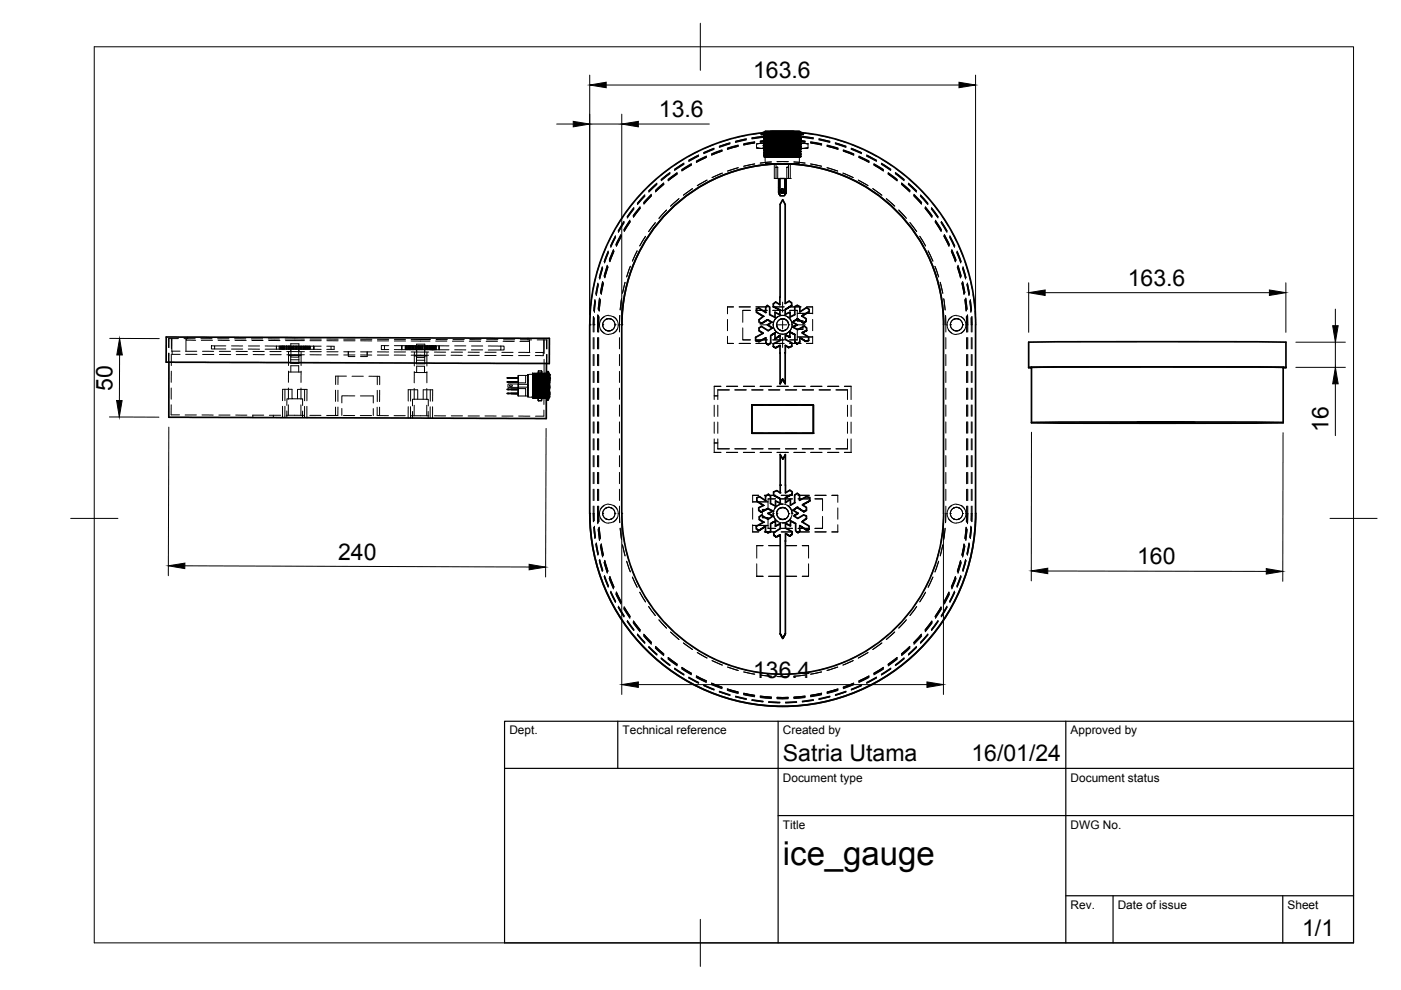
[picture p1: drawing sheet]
<svg xmlns="http://www.w3.org/2000/svg" width="297mm" height="210mm" viewBox="0 0 297 210" stroke-linecap="round" stroke-linejoin="round" font-family="sans-serif">
<defs><g id="words">
<text font-size="7" x="166" y="183.4">ice_gauge</text>
<g font-size="4.9">
<text x="159.7" y="16.6">163.6</text>
<text x="139.7" y="24.8">13.6</text>
<text x="239.1" y="60.6">163.6</text>
<text x="23.9" y="82.8" transform="rotate(-90 23.9 82.8)">50</text>
<text x="281.7" y="91.5" transform="rotate(-90 281.7 91.5)">16</text>
<text x="71.7" y="118.6">240</text>
<text x="241.1" y="119.6">160</text>
<text x="159.7" y="143.7">136.4</text>
<text x="166" y="161.4">Satria Utama</text>
<text x="206" y="161.4">16/01/24</text>
<text x="276.1" y="198.6">1/1</text>
</g>
<g font-size="2.5">
<text x="108" y="155.7">Dept.</text>
<text x="132" y="155.7">Technical reference</text>
<text x="166" y="155.7">Created by</text>
<text x="227" y="155.7">Approved by</text>
<text x="166" y="165.7">Document type</text>
<text x="227" y="165.7">Document status</text>
<text x="166" y="175.7">Title</text>
<text x="227" y="175.7">DWG No.</text>
<text x="227" y="192.7">Rev.</text>
<text x="237" y="192.7">Date of issue</text>
<text x="273" y="192.7">Sheet</text>
</g>
</g></defs>
<!-- layer: Visible -->
<g fill="#000">
<circle cx="125" cy="68.8" r=".18"/>
<circle cx="169.1" cy="67.6" r=".18"/>
<circle cx="115.8" cy="84.3" r=".18"/>
<circle cx="116.4" cy="80.1" r=".18"/>
<circle cx="243.3" cy="89.6" r=".18"/>
<circle cx="247.4" cy="89.7" r=".18"/>
<circle cx="249.6" cy="89.7" r=".18"/>
<circle cx="253.2" cy="89.6" r=".18"/>
<circle cx="165.4" cy="102.9" r=".18"/>
<circle cx="169" cy="107.6" r=".18"/>
</g>
<g fill="none" stroke="#000" stroke-width=".36">
<path d="M170 28.1a6.6 6.6 0 0 0-3.4-.3h-4.1l-.9 .4M35.2 71.5l81.2 .2 .1 5.4-81.3-.3zM35.8 76.8v11.7l80 .2-.1-7 .1-2.6M115.8 79.4l.1 5M115.8 79.2l.1 5.2M115.8 79.2l.2 .1M115.9 77.1l-.1 2M115.9 79.3l.1 5M116 79.3v4.5M116 79.2v.1M116 79.2l.1-.4h.1l.3 .6M116.1 79.1v.4l-.1-.3"/>
<path d="M116.1 79.3h.1M116.1 79.3v.1M116.1 79.7v.1M116.1 80v.4M116.2 78.8v6M116.5 80v.4M116.5 79.7v.1M116.5 79.5v.1M116.5 79.4v.1M116.5 79.7h.1M160.4 66.2l1.4 .9M160.9 68.3l.6 .2z"/>
<path d="M160.9 70.1l.9 .6M161.5 68.5l1.3-.7 .8 .5-.8-.5zM161.8 67.1l-.9 .7v.5M162.4 72.7l.5 .4zM162.4 71.6l-1.5 .8-.7-.2 .7 .2 1.5-.8v1.1M162.7 68.9l1.1 .6M163.4 71.1v1.6l-.5 .4 .5-.4M163.6 68.3l-.9 .6M163.8 69.5l-.9 .6-1.5-.9-.5 .3v.6l.9 .5-1.6 .9v.7M164.3 70.6l-.9 .5 .9-.5v1.3M165.4 65.7v1.1l-1.1-.6v1.1l-1.1-.6v-1.6l-.5-.3-.4 .3v1.2l-1.4-1-.5 .2v.7l1.4 .9M165.4 65.7l-1.4-.7 1.4 .7"/>
<path d="M165.4 73.2l-.9 .6 .9-.6v1.7M165.4 71.1l-1.1 .8 1.1-.8v1.1l-1.4 .7v.6l.5 .3-.5-.4M165.4 74.9v6.5M165.4 74.9h.1M165.4 63h.1M166.5 65.7v1l1-.5v1l1-.5v-1.7l.5-.3 .6 .3v1.1l1.4-.9 .6 .4v.5M166.5 71v1l1.4 .7v.7l-.7 .3-.7-.5 .7 .5 .7-.3M166.5 73.2v8.2l-.6-1 .6 1M167.5 70.4v1.1l-1-.5 1 .5M167.9 64.8l-1.4 .9 1.4-.9v-.6l-.6-.3-.8 .4v-21l-.6-1-.5 1v21.3l-.9-.6-.5 .4v.6M168 68.3l1.1 .6M168 69.3l1.1 .6 1.4-.8 .5 .4v.6"/>
<path d="M168.5 71l-1-.6 1 .5v1.6M169.1 67.6l1.4 .9zM169.1 67.6l-1.1 .7 1.1-.7M169.1 68.9l-1.1 .4 1.1-.4M169.6 71.6l1.2 .8zM169.6 71.6v.9l-.6 .4-.5-.4 .5 .4 .6-.4M170 67l1.6-.9-1.6 .9M170 67l.9 .6v.5l-.4 .4 .4-.4M170 70.6l1.4 .9v.7l-.6 .2 .6-.2M171 70.1l-1 .5 1-.5M200 68.8v40.1M200.1 68.8a34.1 34.1 0 0 0-34.1-34.1 34.1 34.1 0 0 0-34.2 34.1v40.1"/>
<path d="M206.8 68.8v40.1M206.9 68.8a40.9 40.9 0 0 0-41-40.9 40.9 40.9 0 0 0-40.9 40.9l.1 40.1a40.9 40.9 0 0 0 40.9 40.9 40.9 40.9 0 0 0 40.9-40.9M218.1 77.9h54.5M218.7 77.9v11.7l26.7 .1 26.7-.1v-11.7M272 78l.1-.1-26.7-.1-27.3 .2v-5.4l54.5-.1v5.5h-.6M115.7 81.1v2.2M115.8 80.3l.1 4.1M115.9 84.4h.1M116 84.3l-.1 .1M116 84.3h.1M116 83.8v.4M116 83.7v.1"/>
<path d="M116 83.8v.3M116 84.3v.4M116 84.4v.1M116 84.6v.1M116.1 81.9v-.2l-.1 3M116.1 81.5v.1M116.1 82.5v.4M116.1 80.5v.2M116.1 81.1v.1M116.1 83v.3M116.1 83.5l-.1 .3M116.4 80.4h.1"/>
<path d="M116.4 81.7h.1M116.4 82.7v.1M116.4 81.8v.2M116.5 83.3v-.2v.7M116.5 83.4v.1M116.5 84.2l-.3 .6-.2-.1M116.5 83.9v.2M116.5 82.1v.3M116.5 80.2v.4M116.5 80.2h.1M116.5 82v.1M116.5 80.2v1"/>
<path d="M159.4 85.9h13v6h-13zM165.9 80.4l-.5 1zM218.7 89.6h53.4M241.1 89.6h2.2zM241.1 89.6h12.1h-12.1M241.7 89.5h7.3zM243.3 89.6h7.7zM247.4 89.7h-7.7h9.9h-12h12M125.1 108.8a40.9 40.9 0 0 0 40.9 40.9 40.9 40.9 0 0 0 40.9-40.9M131.8 108.8a34.1 34.1 0 0 0 34.2 34.2 34.1 34.1 0 0 0 34.1-34.2M160.3 112.1l.6 .4zM160.5 106.2l1.4 1"/>
<path d="M160.9 108.2l.5 .4zM161 110.1l.9 .6M161.4 108.6l1.4-.8 1.1 .6-1.1-.6zM161.9 107.2l-1 .4v.6M161.9 110.7l-1.6 .9v.5M162.3 112.7l.6 .3zM162.3 111.6l-1.4 .9 1.4-.9v1.1M162.8 108.9l1.1 .5M163.4 111v1.7l-.5 .3 .5-.3M163.9 109.4l-1.1 .7-1.4-.9-.4 .4v.5l.9 .6M163.9 108.4l-1.1 .5M164.4 111.5l1-.4z"/>
<path d="M164.4 110.5l-1 .5 1-.5v1M165.4 113.4l-.8 .5 .8-.5v21M165.4 111v1.1l-1.3 .8v.6l.5 .4-.5-.4M165.4 105.7l-1.4-.7 1.4 .7v1l-1-.5v1.1l-1-.5v-1.6l-.5-.4-.6 .4v.9l-1.2-.8-.6 .2v.7l1.4 1M166.5 105.5v1.1l1.1-.8v1.3l.9-.5v-1.6l.5-.4 .5 .4v1.1l1.5-.8 .7 .2v.7M166.5 111l1.1 .5v-1.1l1.1 .6M166.5 113.1l.9 .6zM166.5 113.1v21.3l-.5 1 .5-1M167.6 110.4l1.1 .6v1.6M167.6 111.5l-1.1-.6v1.1l1.5 .7v.6l-.6 .4 .6-.4M168 104.8l-1.5 .7 1.5-.7v-.5l-.6-.4-.9 .6v-8.1l-.5 1-.6-1v8.1l-.7-.5-.7 .3v.7M168.1 108.2l1.1 .6"/>
<path d="M168.3 109.4l.8 .5 1.3-.7 .6 .2v.5M168.7 112.6l.5 .3zM169 107.6l1.5 .9zM169 107.6l-.9 .6 .9-.6M169.2 108.8l-.9 .6 .9-.6M169.6 111.5l1.4 .9zM169.6 111.5v1.1l-.4 .3 .4-.3M170.1 110.7l1.4 .8v.7l-.5 .2 .5-.2M170.1 107.1l.9 .5v.6l-.5 .3 .5-.3M171 109.9l-.9 .8 .9-.8M171.7 106.2l-1.6 .9 1.6-.9M165.4 134.4l.6 1z"/>
</g>
<!-- layer: Hidden -->
<g fill="none" stroke="#000" stroke-width=".21">
<path d="M139.2 37.9l-1.8 1.7M139.3 38.9l-1.8 1.6M139.3 38.8l-1.8 1.7M139.3 39.1l-1.7 1.6M139.3 39l-1.7 1.7M140.7 38.9l-1.7 1.5M140.7 38.8l-1.7 1.6M140.8 39.1l-1.8 1.6M141.6 38.2l2-1.4-1.9 1.4M142 35.7l-1.9 1.5M142 36.6l-1.8 1.5M142 36.8l-1.8 1.5"/>
<path d="M142 36.8l-1.8 1.4M143.6 36.7l-2 1.4M143.6 36.6l-2 1.4M143.6 36.9l-1.9 1.4M145 33.8l-2 1.2M145 34.6l-2 1.3M145 34.9l-2 1.2M145 34.8l-2 1.3M146 34l2.1-1.1-2.1 1.1M146.6 34.9l-2.1 1.2M146.6 34.8l-2.1 1.2M146.6 34.7l-2.1 1.2"/>
<path d="M146.6 34.9l-2 1.2M146.6 35l-2 1.2M147.6 34.4l2.2-1-2.2 1M148.1 32.1l-2.1 1.1M148.1 33.1l-2.1 1.1M148.1 33l-2.1 1.2M149.2 32.3l2.2-.9-2.2 1M149.8 33.2l-2.2 1.1 2.2-1.1M149.8 33.2l-2.2 1M149.8 33.1l-2.2 1M149.9 38.2l-2.1 1.2 2.1-1.2M151.4 30.6l-2.2 1"/>
<path d="M151.4 31.7l-2.2 .9M151.4 31.6l-2.2 .9M153.1 31.9l-2.2 .9M153.1 31.8l-2.2 .9M153.1 31.8l-2.2 .8M153.1 32l-2.2 .9M153.1 36.7l-2.1 1M153.2 36.7l-2.2 .9M154.2 31.6l2.3-.7-2.3 .7M154.8 30.3l-2.3 .7 2.3-.7M154.8 29.5l-2.3 .7M154.8 30.5l-2.3 .8"/>
<path d="M154.8 30.4l-2.3 .8M156.5 31l-2.3 .7M156.5 30.8l-2.3 .7M156.5 30.7l-2.3 .7M156.5 35.6l-2.2 .7M157.7 35.2l2.3-.5zM158.2 29.5l-2.3 .5M158.2 28.7l-2.3 .5M158.2 29.4l-2.3 .6M158.2 29.7l-2.3 .5M158.2 29.6l-2.3 .5M160 30.2l-2.3 .4"/>
<path d="M160 30.3l-2.3 .4M160 30.1l-2.3 .5M160 30l-2.3 .5M160.4 30.5h10.9zM160.4 31.4h10.9l-1.4 .1h-8.1zM160.4 30.5l1.7-.1h8.4l.8 .1v.9l-.8 .1h-9.3l-.8-.1zM161.2 30l2.4-.2zM161.2 30.2l2.4-.3zM161.4 28.3h9zM161.4 28.6h9zM161.6 28.2l-.2 .1v.3M161.8 28.9l-2.4 .3"/>
<path d="M161.8 28.2l-2.4 .3M161.8 29.1l-2.4 .4M161.8 29.1l-2.4 .3M161.8 30.9l.2 .1-.2 .2 .2 .1v.2M161.8 30.5h.1M161.8 30.8v.1M161.8 30.5l.2 .1M161.9 30.5l.2 .1-.2 .3 .2 .2-.2 .1 .2 .2M161.9 30.5h.1M161.9 29.1v.7M162 30.4l-.2 .1M162 28.6l-.1 .1 .2 .2-.2 .2 .2 .1"/>
<path d="M162 30.6l-.2 .2M162.1 31.3l-.2 .3 .2 .2-.2 .1 .2 .2-.2 .2 .2 .2-.2 .1 .2 .2-.2 .2 .2 .2-.1 .1M162.1 29.2l-.2 .2 .2 .2-.2 .2 .2 .2-.2 .1 .2 .2-.2 .2M162.2 33.3h7.3zM162.2 33.3l.1 1.4M162.3 27.8h7.1M162.3 34.7h7.1zM163 31.5h5.7M163 30.4h5.7M163.1 30.5v.9M163.1 31.4h.1M163.3 27.8h5.1z"/>
<path d="M163.3 28.1h5.1zM163.3 27.8v.3M163.3 27.9h5.1zM163.4 27.8h4.9zM163.4 27.8l-.1 .3M163.5 33.3h.2zM163.6 34.3l-2.4 .3M163.6 29.8l-2.4 .2M163.6 29.7l-2.4 .2M163.6 29l-1.7 .1 .7-.1M163.7 33.3h3.9M163.9 28.6h.2"/>
<path d="M163.9 29.7l-2 .1h.4M164 28.6l5.6 .1-7.5 .2 7.5 .2-7.5 .1 7.5 .2-7.5 .2 7.5 .2-7.5 .2 7.5 .2-7.5 .1 7.5 .2-7.5 .2 7.5 .2-7.5 .2 7.5 .1-7.5 .2 7.5 .2-7.5 .2 7.5 .2-7.5 .2 7.5 .1-7.5 .2 7.5 .2-7.5 .2 7.5 .2-7.5 .1 1.4 .1M164 28.6h4.2M164.1 28.5l-2.2 .1 7.9 .2-7.9 .2 7.9 .2-7.9 .2 7.9 .1-7.9 .2 7.9 .2-7.9 .2 7.9 .2-7.9 .2 7.9 .1-7.9 .2 7.9 .2-7.9 .2 7.9 .2-7.9 .2 7.9 .1-7.9 .2 7.9 .2-7.9 .2 7.9 .2-7.9 .2 7.9 .1-7.9 .2 7.9 .2-7.8 .1h1.5M164.1 28.5l-2.1 .1h2M164.1 28.5l2.9 .1M164.1 33.3h.2M164.2 37.8h.1M164.2 37.8h.3M164.4 33.3h3.2M164.5 37.8h2.7M164.5 35.5h.4z"/>
<path d="M164.5 37.8h.1M164.6 33.3h.1M164.7 29.8h2.4M164.7 34.3h2.4M164.8 34.3h2.3M164.8 29.8h2.3M164.8 29.9h2.3M164.8 29.7h2.3M164.8 29.6h2.3M164.8 28.9h3.3M164.8 30.4l-3 .1 8.1 .1-8.1 .2 8.1 .2-8.1 .2 8.1 .2-4.8 .1h.1M164.8 30.4h1.7"/>
<path d="M164.8 30.4h-2.8l7.7 .1-7.7 .2 7.7 .2-7.5 .1-.2 .1 7.7 .2-7.7 .2h2.8M165 31.5h-.2h.3M165 37.8v3l.2 .3-.2-.3zM165 37.8h.2zM165 39.7h.2M165.1 29.7h2.4M165.2 37.8v3.3zM165.3 37.9l.1 3.6h.9l.1-3.6M165.3 37.9h1.1M165.3 37.8h1.1M165.3 28.7l-2.3 .1M165.3 28.9l-2.3 .1"/>
<path d="M165.3 28.8l-2.3 .1M165.3 31.5h1.6M165.4 28l-2.4 .1M165.4 28.7l-2.4 .1M165.9 29.6l-2.4 .1M166.4 30.4h.2h-.1M166.5 30.4l-4.7 .1 8.1 .2-8.1 .2 8.1 .1-8.1 .2 8.1 .2-3 .1M166.5 37.8v3v.3h.1l.1-3.3-.1 3.3h-.1v-.3zM166.5 37.8h.2zM166.5 39.7h.2M166.5 28.7l2.4 .1M166.5 28.9l2.4 .1"/>
<path d="M166.5 28.8l2.4 .1M166.5 28l2.4 .1M166.6 30.4h.3h-.1M166.8 35.5h.4zM166.9 31.5h2.9h-1.1M166.9 30.4h2.9l-7.8 .2 7.6 .2-7.6 .2 7.7 .2-7.7 .1 6.7 .2M167.1 28.9h-3.3M167.1 29.6l2.4 .2M167.1 28.6h.2M167.2 34.7v.8h-.4v2.3h.4v-2.3h-.4M167.2 34.7h-2.7v.8h.4h-.4v2.3h.4v-2.3M167.2 37.8h.1"/>
<path d="M167.2 34.7h.4v3.1h-.4M167.2 34.7h.4M167.2 37.8h.4M167.2 34.8l-3-.1v3.1h.3M167.6 37.8h.1M167.6 33.3h2.1h-2M167.6 28.5h-.3l.1 .1M167.7 33.3h.1M168 28.6h.3M168.2 28.6h1.4l-7.5 .2 7.5 .2-7.5 .2 7.5 .2-7.5 .1 7.5 .2-7.5 .2 7.5 .2-7.5 .2 7.5 .1-7.5 .2 7.5 .2-7.5 .2 7.5 .2-7.5 .1 7.5 .2-7.5 .2 7.5 .2-7.5 .2 7.5 .2-7.5 .1 7.5 .2-7.5 .2 7.5 .2-7.5 .2 5.6 .1M168.2 28.6h1.5l-7.8 .1 7.9 .2-7.9 .1 7.9 .2-7.9 .2 7.9 .2-7.9 .2 7.9 .2-7.9 .1 7.9 .2-7.9 .2 7.9 .2-7.9 .2 7.9 .1-7.9 .2 7.9 .2-7.9 .2 7.9 .2-7.9 .2 7.9 .1-7.9 .2 7.9 .2-7.9 .2 7.9 .2-7.9 .1 7.9 .2-2.2 .1M168.3 28.9l1.6 .2-.7-.1"/>
<path d="M168.3 34.3l2.4 .3M168.3 29.8l2.4 .2zM168.3 29.9l2.4 .3zM168.3 29.8l2.4 .2M168.3 29.7l2.4 .2M168.3 27.8l.1 .3M168.4 27.8v.3M168.6 30.5v.9M168.6 31.4h.1M169.4 27.8h.1M169.5 33.3l-.1 1.4M169.6 32.3l.2 .1-.2 .2 .2 .2-.2 .2 .2 .2-.1 .1"/>
<path d="M169.7 28.6l-.1 .1 .2 .2-.2 .2 .2 .1-.2 .2 .2 .2M169.8 30.4l-.1 .1 .2 .1-.2 .2 .2 .2-.2 .2 .2 .2-.1 .1M169.8 31.4l-.2 .1 .2 .2-.2 .3 .2 .1-.2 .2M169.8 29.6l-.2 .1 .2 .2-.2 .2 .2 .2-.2 .2 .2 .1-.2 .3 .2 .1-.2 .2 .2 .2M169.8 31.4h.1M169.9 29.1v.7h-1.2M170 28.1l.4 .2v.3M170.1 28.9l2.3 .3M170.1 28.2l2.4 .3M170.1 28.9l2.4 .3M170.1 29.1l2.3 .4M170.1 29.1l2.3 .3"/>
<path d="M171.9 30.2l2.3 .4-2.3-.4M171.9 34.8l2.3 .5M171.9 34.8l2.3 .4M171.9 30.3l2.3 .4M171.9 30.1l2.3 .5M171.9 30l2.3 .5M173.6 29.5l2.3 .5M173.6 28.7l2.4 .5M173.6 29.4l2.4 .6M173.6 29.7l2.3 .5M173.6 29.6l2.3 .5M175.3 35.6l2.3 .7"/>
<path d="M175.4 30.9l2.3 .7M175.4 31l2.3 .7M175.4 30.8l2.3 .7M175.4 30.7l2.3 .7M177.1 30.3l2.3 .7-2.3-.7M177.1 29.5l2.3 .7M177.1 30.5l2.3 .7M177.1 30.4l2.3 .8M178.7 36.7l2.2 .9-2.2-.9M178.8 31.9l2.2 .9M178.8 31.8l2.2 .9M178.8 31.8l2.2 .8"/>
<path d="M180.5 31.7l2.2 .9M180.5 31.6l2.2 .9M180.5 30.6l2.2 1M181 32.9l-2.2-.9 2.2 .9M182 38.2l2 1.2-2-1.2M182.1 33.2l2.1 1.1-2.1-1M182.1 33.4l2.1 1M182.1 33.2l2.2 1M182.1 33.1l2.2 1M182.7 32.4l-2.2-1 2.2 1M183.7 33.1l2.1 1.1M183.7 33l2.1 1.1"/>
<path d="M183.8 32.1l2.1 1.1M185.3 34.9l2 1.2M185.3 35l2 1.3M185.3 34.8l2 1.2M185.3 34.7l2 1.2M185.9 34l-2.2-1.1 2.1 1.1M186.9 34.6l2 1.3M186.9 34.9l1.9 1.2M186.9 34.7l1.9 1.4M186.9 33.8l2 1.2M188.3 36.9l1.9 1.4M188.3 36.7l1.9 1.4"/>
<path d="M188.3 36.6l1.9 1.4M189.8 36.8l1.9 1.5M189.8 36.8l1.9 1.4M189.8 36.6l1.9 1.5-1.9-1.5M189.9 35.7l1.9 1.5M190.2 38.2l-1.9-1.4 1.9 1.4M191.2 38.9l1.7 1.5M191.2 38.8l1.7 1.6M192.6 39.1l1.7 1.6M192.6 39l1.7 1.7M192.7 37.9l1.8 1.7M126.3 58.9l-.5 2.3"/>
<path d="M127.3 55.5l-.7 2.3M127.7 56.6l-.7 2.3M127.7 56.6l-.6 2.3M127.8 59.7l-.5 2.4M127.8 59.7l-.5 2.3M127.8 56.9l-.7 2.3M127.8 56.8l-.7 2.3M127.9 59.9l-.5 2.3zM128.6 52.1l-.9 2.2M128.8 56.3l-.7 2.3M128.8 56.2l-.7 2.3M128.8 56.5l-.6 2.3"/>
<path d="M128.9 56.6l-.7 2.3M128.9 53.3l-.8 2.2M128.9 53.2l-.8 2.2M129 53.5l-.8 2.3M129 53.5l-.8 2.2M130.1 53l-.9 2.2M130.1 52.9l-.9 2.2M130.1 53.1l-.9 2.2zM130.2 53.3l-.9 2.2M130.2 49l-1.1 2.1M130.5 50l-1.1 2.2 1.1-2.2M130.5 50.3l-1 2.1"/>
<path d="M130.5 50.2l-1 2.2M131.7 49.8l-1.1 2.1M131.7 49.7l-1.1 2.1M131.7 49.9l-1.1 2.2M131.8 50.1l-1.1 2.1M132.1 45.9l-1.3 2M132.3 46.9l-1.2 2.1 1.2-2M132.3 47.2l-1.2 2.1M132.3 47.2l-1.2 2M132.5 59.9l-.5 2.3 .5-2.3M132.9 58.7l.7-2.3-.7 2.3M133.5 46.8l-1.2 2"/>
<path d="M133.5 46.7l-1.2 2M133.6 46.9l-1.3 2zM133.6 47l-1.2 2.1M134.2 43.1l-1.4 1.9M134.4 44l-1.4 2 1.4-1.9M134.4 44.3l-1.4 1.9M134.4 44.2l-1.4 2M135.1 53.2l-1 2.1M135.1 53.2l-1 2.2M135.6 52.1l1.3-2-1.3 2M135.7 43.9l-1.5 1.9M135.7 43.8l-1.5 1.9"/>
<path d="M135.7 44l-1.4 1.9 1.4-1.9M135.7 44.2l-1.4 1.9M136.6 40.4l-1.6 1.7M136.7 41.4l-1.6 1.7M136.7 41.3l-1.6 1.8M136.7 41.6l-1.6 1.8M136.7 41.5l-1.6 1.8M138.1 41.3l-1.6 1.7M138.1 41.2l-1.6 1.7M138.1 41.4l-1.6 1.7M138.1 41.5l-1.6 1.8M138.9 47.2l-1.4 1.9"/>
<path d="M139 47.2l-1.5 1.9M139 40.5l1.7-1.5zM139.7 46.3l1.6-1.8-1.6 1.8M142.2 43.7l1.8-1.6-1.8 1.6M144.9 41.4l1.9-1.4-1.9 1.4M165 40.6h.2M165.4 43.3l.5-1 .6 1M165.6 40.7h.1M165.7 40.1l.2-.1 .2 .2v.6l-.2 .2-.3-.2zM165.7 40.1l.2-.1 .2 .2v.6l-.2 .2-.2-.1-.1-.7 .2-.2 .3 .2v.6l-.2 .2-.3-.2v-.6l.2-.2 .3 .2v.6l-.2 .2-.3-.2v-.6l.2-.2 .3 .2v.7l-.3 .1-.2-.2zM166.1 40.7h.1M166.5 40.6h.2"/>
<path d="M187 41.4l-2-1.4 2 1.4M187.9 42.1l1.8 1.6M192.2 46.3l-1.6-1.8 1.6 1.8M192.9 40.5l-1.8-1.6 1.8 1.6M192.9 40.7l-1.8-1.6 1.8 1.6M193.8 41.3l1.6 1.7M193.8 41.2l1.6 1.7M194.4 40.5l-1.8-1.6 1.7 1.6M194.4 49.1l-1.5-1.9 1.5 1.9M195 50.1l1.2 2M195.1 41.6l1.6 1.8M195.1 41.5l1.6 1.8"/>
<path d="M195.3 40.4l1.6 1.8M195.4 43.1l-1.6-1.7 1.6 1.7M195.4 43.3l-1.7-1.8 1.7 1.8M196.1 44.2l1.5 1.9-1.5-1.9M196.2 44l1.4 1.9-1.4-1.9M196.2 43.9l1.4 1.9M196.2 43.8l1.4 1.9M196.7 43.1l-1.5-1.7 1.5 1.7M196.8 53.2l1 2.1M196.8 53.2l1 2.2M197.5 44.3l1.4 1.9M197.5 44.2l1.4 1.9"/>
<path d="M197.5 44.1l1.4 1.9M197.7 43.1l1.4 1.9M198.2 56.5l.8 2.2M198.3 47l1.2 2.1M198.3 46.9l1.3 2M198.3 46.8l1.3 2M198.3 46.7l1.3 2M199.3 59.9l.6 2.3M199.5 47.2l1.3 2.1M199.5 47.1l1.3 2.1M199.6 47l1.2 2zM199.8 45.9l1.3 2"/>
<path d="M200.1 50.1l1.1 2.1M200.2 49.9l1 2.1M200.2 49.8l1.1 2.1M200.2 49.7l1.1 2.1M201.3 50.3l1.1 2.1M201.3 50.2l1.1 2.2M201.4 50l1 2.2-1-2.2M201.7 49l1.1 2.1M201.7 53.3l.9 2.2M201.7 53.1l.9 2.2M201.7 53.1l.9 2.3M201.8 53l.9 2.2"/>
<path d="M201.8 52.9l.9 2.2M202.8 53.5l.9 2.3M202.8 53.4l.9 2.3M203 56.6l.6 2.3M203 56.5l.7 2.2M203 56.5l.7 2.3M203.1 56.3l.7 2.3M203.1 56.2l.7 2.3M203.3 52.2l.9 2.2M203.8 55.4l-.9-2.2 .9 2.3M204 59.9l.5 2.3zM204.1 56.9l.6 2.3"/>
<path d="M204.1 56.8l.6 2.3M204.1 59.8l.5 2.3M204.1 59.7l.5 2.3M204.2 56.6l.6 2.3zM204.6 55.5l.7 2.3M205.6 58.9l.5 2.3M35.7 74.9v1.9M35.8 74.9v1.9M35.8 71.8v1.9M36.3 75.1v2.4M36.3 78.7v2.4M36.3 71.8v2.1"/>
<path d="M36.4 71.8v2.7h1.8M36.5 74.5v.6h1.7M37.8 71.8h-2l-.1 1.9M39 71.8h2.4M39.3 74.5h2.4M39.4 75.1h2.4M39.4 71.8v2.7M39.5 71.8v.3l2 .1M39.8 71.5v.3M42.6 71.8h2.4M42.7 72.2h2.4M42.9 74.5h2.4"/>
<path d="M42.9 75.2h2.4M44.8 73.3h.7v.7h-.7zM45.5 73.3h2.4M45.5 74h2.4M46.1 71.8h2.4M46.2 72.2h2.4M46.5 74.5h2.4M46.5 75.2h2.4M49.1 74h2.4M49.1 73.3l2.4 .1M49.7 71.8l2.4 .1M49.8 72.2h2.4"/>
<path d="M50.1 74.5h2.4M50.1 75.2h2.4M52.6 74h2.4M52.7 73.4h2.3M53.3 71.9h2.4M53.4 72.2h2.4M53.6 74.5h2.4M53.7 75.2h2.3M56.2 73.4h2.4v.6h-2.4M56.9 71.9h2.3M57 72.2h2.4M57.2 74.5h2.4"/>
<path d="M57.2 75.2h2.4M59.2 73.4v.6M59.3 74h.3v-.6h.2v.6M59.3 73.4h-.7v.6h.7M59.4 73.4v.6M59.5 73.4v.6M59.6 73.4h-.3v.6M59.6 74h.2M59.7 73.4v.6M59.9 73.4v.6M60 73.4h-.2v.6M60 74h.2"/>
<path d="M60 73.4v.6M60.1 73.4v.6M60.2 73.4h-.2v.6h-.2M60.3 73.4l-.1 .6M60.3 74l.1-.6v.6M60.4 73.4v.6M60.5 71.9h4M60.5 72.2h4M60.7 73.4v.6M60.8 74.5l3.7 .1M60.8 73.4v.6M60.8 75.2h3.7"/>
<path d="M61.1 73.4v.7M61.2 78.9h2.6M61.2 75.4h2.6M61.2 77.5v-2.2h2.6v2.2M61.2 74.5v.7M61.2 78.7v2.4M61.3 73.4v.7M61.3 73.4h-.6v.6h-.4M61.4 73.4v.7M61.5 73.4v.7M61.6 75.3v1.7l.7 .1h1.1v-1.8M61.6 74.5l.1-1.6h1.7v1.7"/>
<path d="M61.6 76.3h1.8M61.7 78.9v-1.4h1.6v1.4M61.7 73.4v.7M61.7 73.4v2.3h1.6l.1-1.6M61.8 73.4h-.5v.7l-.6-.1v-.6h-.4l-.1 .6M62 73.4v.7M62.1 73.4v.7M62.2 74.1h.1v-.7h.2v.7h.2l.1-.7h.2v.7M62.2 73.4h-.4v.7h-.5M62.7 73.4v.7M62.7 74.1h.3v-.7h.4l-.1 .7M62.8 73.4h-.3v.7h-.2v-.7l-.1 .7h-.4"/>
<path d="M62.8 73.4v.7M63 73.4l-.1 .7M63.2 73.4v.7M63.4 74.1h.3v-.7h.6v.7h.4M63.5 73.4v.7M63.6 73.4v.7M63.7 73.4h-.3v.7h-.4M63.8 74.6v.6M63.8 78.7v2.4M63.9 73.4v.7M64 73.4v.7M64.3 73.4v.7"/>
<path d="M64.5 73.4v.7l.1-.7M64.7 73.4v.7M64.7 73.4h.2v.7h-.2zM64.7 73.4h-.4v.7h-.6M64.9 73.4h.2v.7h-.2zM64.9 73.4v.7M65.1 73.4h.3l-.1 .7h-.2zM65.2 73.4v.7M65.4 73.4h.2M65.4 73.4v.7M65.6 73.4v.7h-.3M65.6 73.4h.2v.7h-.2z"/>
<path d="M65.7 74.6h2.4M65.7 72.2h2.4M65.7 75.2h2.4M65.7 71.9h2.4M65.7 73.4v.7M65.8 74.1h.7M65.8 73.4h2.3M66.5 73.4v.7zM66.5 73.4v.7M66.5 74.1h1.6M69.3 73.4h1.5v.7h-1.5M69.3 71.9h2.4"/>
<path d="M69.3 74.6h2.4M69.3 72.2l2.4 .1M69.3 75.2h2.4M70.2 73.4v.7M71.7 79.7l-.1 1.8M72.9 71.9h2.4M72.9 74.6h2.3M72.9 72.3h2.4M72.9 75.3h2.3M73.4 79.7h-2.2v1.8M73.9 74.6v1h1.3M74.6 79.8h2.4"/>
<path d="M76.4 75.3h2.4M76.5 71.9h2.3M76.5 74.6h2.3M76.5 72.3h2.3M77.9 74.6v1h-1.5M78.2 79.8h2.3v1.8M80 79.8v1.8M80 74.6h2.4M80 75.3h2.4M80 71.9l2.4 .1M80 72.3h2.4M81.5 73.3v.8"/>
<path d="M82.4 73.3h-1.5v.8h1.5M83.6 74.6h2.4M83.6 75.3h2.4M83.6 72h2.4M83.6 72.3h2.4M83.6 73.3h1.6M83.6 74.1h1.6M85.2 74.1h.8M85.2 73.3v.8M85.9 73.3v.8M86 74.1v-.8h.1v.8h.4M86 73.3h-.8v.8"/>
<path d="M86.3 73.3v.8M86.4 73.3v.8M86.5 74.1h.3v-.8v.8M86.5 73.3h-.4v.8h-.1M86.6 73.3v.8M86.8 73.3h-.3v.8M86.8 74.1h.1M87 73.3v.8M87.1 73.3v.8M87.2 72h4.1M87.2 74.6h3.7M87.2 72.3h4"/>
<path d="M87.2 75.3h3.7M87.2 73.3v.8M87.3 73.3v.8M87.4 73.3v.8M87.4 73.3h-.4v.8h-.2M87.7 73.3v.8M87.8 73.3v.8M87.8 75.5h2.7M87.8 79h2.7M87.8 77.6v-2.2h2.7v2.2M87.8 78.8v2.4M87.9 74.6l-.1 .7"/>
<path d="M88 73.3v.8M88.2 73.3v.8M88.3 75.4v1.7h1.7v-1.7M88.3 76.4h1.7M88.3 79v-1.4h.3l1.4 .1v1.3M88.3 74.6v-1.6h1.8v1.6M88.5 73.3v.8M88.7 73.3v.8h-.3M88.8 73.3h.2v.8h-.3zM88.8 73.3h-.4v.8h-.3l-.1-.8h-.6v.8h-.4v-.8h-.2v.8M88.9 73.3v.8M89 73.3v.8"/>
<path d="M89 74.1h.2v-.8h.2v.8M89 73.3h.2v.8h.2M89.5 73.3v.8M89.6 73.3v.8M89.7 73.3h-.3v.8M89.9 73.3v.8M90 73.3v2.5h-1.7v-2.5h-.2v.8h-.7M90 73.3h-.3v.8h-.3M90.2 73.3v.8M90.3 73.3v.8M90.4 73.3v.8M90.4 73.3h-.4v.8h-.3"/>
<path d="M90.5 78.8v2.4M90.5 74.6v.7M90.6 73.3v.8M90.7 73.3l-.1 .8M90.9 73.3v.8M91 73.3v.8v-.8h-.6v.8h-.4M91 74.1l.4 .1M91.3 73.3v.9M91.4 73.3h.2v.9h-.2zM91.4 73.3h-.4v.8h-.6M91.4 73.3v.9M91.7 73.3v.9"/>
<path d="M91.8 73.3h.1v.9h-.1zM91.8 73.3h-.2l-.1 .9M91.8 73.3v.9h-.2M92 73.3v.9M92.1 75.3h2.3M92.1 74.6l2.4 .1M92.1 73.3v.9M92.2 73.3v.9M92.3 73.3h.2v.9h-.2zM92.3 73.3h-.4v.9h.4M92.4 72.3h2.3M92.4 73.3v.9"/>
<path d="M92.5 72h2.3M92.5 74.2h2.7M92.5 73.3h2.7M93.1 73.3v.9v-.9M95.6 75.3h2.4M95.7 74.7h2.4M95.9 72.3h2.4M96 72h2.4M96.4 74.2h2.4M96.4 73.3h2.4M99.2 75.3h2.4M99.3 74.7h2.3"/>
<path d="M99.5 72.3l2.4 .1M99.6 72h2.4M99.9 74.2h2.4M100 73.4h2.3M102.8 75.4h2.4M102.8 74.7h2.4M103.1 72.4h2.4M103.2 72h2.4M103.5 73.4h2.7M106.2 73.4v.8h-2.7M106.2 73.4h.7v.8h-.7M106.4 75.4h2.3"/>
<path d="M106.4 74.7h2.4M106.7 72.4h2.3M106.8 72h2.3M109.9 79.6h1.5v1.6h-1.5zM109.9 75.4h2.4M110 74.7h2.4M110.3 72l2.4 .1M111.4 79.6h.5M111.9 79.4v4.8zM111.9 79.5v1.3M111.9 79.5v.1zM112 71.7l-.1 .4"/>
<path d="M112.2 72.1v.3h-2M112.3 72.1v2.6M112.9 79.4v2.3M112.9 79.4v4.6M112.9 79.4l.1 5 .1-5.3 .1 5.3 .2-5.3 .1 5.3 .1-5.3 .1 5.3 .2-5.3 .1 5.3 .1-5.2 .1 5.2 .1-5.3 .1 5.3 .2-5.2 .1 5.2 .1-5.3 .1 5.3 .2-5.2 .1 5.2 .1-5.2 .1 5.2 .1-5.2 .2 5.2 .1-5.2v.2M112.9 79.3v-.2v.3M112.9 79.3h.1M112.9 79.4l-1 .1M112.9 79.9h.1M112.9 79.2h.1M112.9 79.2v.7M112.9 79.9v.2"/>
<path d="M112.9 79.1h.1M112.9 79.2v.1M112.9 79.1l.1 .2 .1-.2 .1 .2 .4-.2 .1 .2M113.7 79.3h.1M113.9 72.1h2.1v1.9M114.1 79.9v.3M114.1 79.2l.1 5.3 .2-5.4 .1 5.4 .1-5.4 .1 5.4v-.2l.2-5.1M114.1 79.1h.1M114.1 79.2v4.3M114.1 78.6v6.4M114.1 79.1l-.3 .2M114.1 79.1l.1 .2 .2-.2"/>
<path d="M114.1 78.7v.6M114.1 78.6v.9M114.1 79.3v1.4M114.1 79.3v.8M114.1 78.9v.6M114.1 79.4h.1M114.1 78.6h.8M114.1 79.1l.1 .1 .2-.1M114.2 78.6h.6M114.4 79.1v.1l.2-.1M114.4 79.1l.1 .2M114.5 79.3h.1"/>
<path d="M114.6 79.1l-.1 .2M114.6 79.1h.1M114.6 79.1l.1 .2 .1-.1M114.6 79.1l.1 .1 .1-.1M114.8 79.1l.2 .2 .3-.1M114.9 79.1l-.2 5.4-.1-5.4-.1 5.4-.1-5.4-.2 5.4v-.1l-.1-5.2M114.9 79.2h.1M114.9 79.2l-.1 4.3v-4.3l-.2 5.1-.1-5.1-.1 5.1-.1-5.1-.2 5.1 .1-5.1 .1 5.1 .1-5.1 .2 5.1 .1-5.1 .1 5.1v-.8M114.9 78.6l-.1 3.2M114.9 78.7l-.1 .4M114.9 78.6v.5M114.9 78.7h.1"/>
<path d="M114.9 78.8v.4v-.3M114.9 79.2v.5M114.9 79.3v.4zM114.9 79.7v1.3M114.9 79.9v.5M115.2 74.7v.7h-1.7M115.3 72.1v2.6h-1.8M115.3 79.2l.1 .1 .1-.1M115.4 79.1l-.2 1.5M115.4 79.1l.4 .1-.1 .1-.1-.1M115.4 76.2v2.9M115.4 72.1v2.9"/>
<path d="M115.8 79.2l-.1 5.2-.1-5.2-.1 5.2-.1-5.2-.2 5.2-.1-5.2-.1 5.2-.1-5.3-.2 5.3-.1-5.2-.1 5.2-.1-5.3-.2 5.3v-5.2l-.2 5.2-.1-5.3-.2 5.3v-5.3l-.2 5.3-.1-5.3-.1 5.3-.1-5.3-.2 5.3-.1-5.3v.3M115.9 72.1v1.9M115.9 75.2v1.9M115.9 79.3l-.1 5-.1-1M116 79.3l-.2 5M116 79.3h.1M116 75.2v1.9M116 79.2l-.1 5.2 .2-5M116.1 79.6v.1M116.1 79.5v1.4M116.1 78.8h.1M116.1 79.2h.1"/>
<path d="M116.1 78.8v.1M116.1 78.9v.3M116.2 78.8v6M116.5 79.7h.1M116.5 79.9v.3l-.1-.1M116.5 79.9v.3M116.5 79.8v.1M116.5 79.6v.1M116.5 79.5h.1M116.5 79.4h.1M116.5 79.5v.1M125.1 65.9l-.1 3"/>
<path d="M125.6 62.4l-.4 2.4M125.8 68.8h.1M125.8 68.8v1.6M125.8 71.6v2.4M125.8 75.2v2.3M125.8 78.7v2.4M125.8 67.1v1.8M125.9 65.9l.2-2.3-.2 2.3M125.9 68.8h.1M125.9 68.8v1.6M125.9 71.6v2.4M125.9 75.2v2.3"/>
<path d="M125.9 78.7v2.4M126 67.3l-.1 1.6M126.3 63.9l-.3 2.3M126.3 63.8l-.3 2.4M126.7 68.8h.1M126.7 68.8v1.6M126.7 71.6v2.4M126.7 75.2v2.3M126.7 78.7v2.4M126.7 66.8v2.1M126.7 66.7v2.1M126.8 60.1l-.5 2.3"/>
<path d="M126.8 60l-.5 2.3M126.8 68.8h.1M126.8 68.8v1.6M126.8 71.6v2.4M126.8 75.2v2.3M126.8 78.7v2.4M126.9 67l-.1 1.8zM126.9 60.4l-.5 2.3M126.9 60.3l-.5 2.3M126.9 68.8h.1M126.9 68.8v1.6M126.9 71.6v2.4"/>
<path d="M126.9 75.2v2.3M126.9 78.7v2.4M127 67.1l-.1 1.8M127.1 63.3l-.3 2.3M127.1 63.2l-.3 2.3M127.2 63.4l-.2 2.4M127.3 63.6l-.3 2.3M127.3 69.9l.9 .9 .9 .1M127.8 68.9a1.28 1.28 0 0 0 1.9 1.1M127.8 68.8h.1M127.9 60.1l-.4 2.3M128.1 67.2l-.7 .7-.3 1 .2 .9 .8 .8"/>
<path d="M128.1 68a1.25 1.25 0 0 1 1.6-.3 1.29 1.29 0 0 0-1.9 1.2zM128.4 67.7a1.31 1.31 0 0 1 2 1.1M129.1 66.9l-1 .2-.7 .8M129.1 66.9l1 .3 .7 .7M130.1 67.1a2.05 2.05 0 0 1 0 3.6M130.4 68.8h.1M130.4 68.9a1.31 1.31 0 0 1-2 1.1M130.8 69.8l-.9 .9-.8 .2M131.3 68.8l.1-1.9-.1 3.5M131.3 68.8h.1M131.3 71.6v2.4M131.3 75.2v2.3"/>
<path d="M131.3 78.7v2.4M131.5 65.7l.3-2.4-.3 2.4M131.8 68.8h.1M154.2 67.7v2.4M154.2 71.3v1.5h1.3M154.2 65.1h1.3M155.5 65.1h-1.3v1.4M156.7 65.1h2.4M156.7 72.8h2.4M157.5 69.5v2.5h1.6M157.5 72l1.6 .1M157.5 65.8h1.6"/>
<path d="M159.1 65.8h-1.6v2.5M160.3 65.1h2.4M160.3 72.8h2.4M160.3 72h2.4M160.3 65.8h2.4M160.3 72.1h2.4M160.4 65.5l.5-.2 1.4 1M160.9 69.5l.5-.3 1.5 .9 .9-.6M161.8 70.7h.1M161.8 70.7l-1.6 .8M161.8 70.6v.1M161.8 67.1h.1"/>
<path d="M161.8 67.1l-.9 .7M162.3 66.3h.1M162.3 65.1l.4-.3 .5 .3M163.2 66.7l1.1 .6M163.6 68.3h.1M163.6 68.3l-.9 .6M163.8 69.5h.1M163.9 65.1h2.3M163.9 72.8h2.3M163.9 72h2.3M163.9 65.8h2.3M163.9 72.1h2.3"/>
<path d="M163.9 68.8l.3 1 .8 .8a2.06 2.06 0 0 1-1.1-1.8zM164.2 69.8l.9 .9 .8 .2M164.3 67.3h.1M164.3 66.2l1.1 .6M164.5 64l.9 .6M164.5 64.1l-.5 .3M164.6 68.9a1.28 1.28 0 0 0 2 1.1M164.6 68.9h.1M164.7 68.8a1.25 1.25 0 0 0 1.9 1.1M164.7 68.9a1.22 1.22 0 0 0 1.9 1M165 67.1l-.7 .7-.4 1.1M165.3 67.7a1.29 1.29 0 0 1 1.9 1.2"/>
<path d="M165.3 67.8a1.26 1.26 0 0 1 1.9 1.1 1.26 1.26 0 0 0-1.9-1.1zM165.4 66.8h.1M165.4 64.6h.1M165.4 63h.1M165.4 72.2h.1M165.4 72.2l-1.4 .7M165.9 66.9l-1 .2-.7 .8 .7-.7 1-.3M165.9 66.9l1 .2 .8 .8-.8-.8-1-.2M166.5 72l1.4 .7M166.6 67.8a1.25 1.25 0 0 0-1.9 1.1M166.6 67.7a1.29 1.29 0 0 0-2 1.2M166.9 67.2l.7 .6 .3 1.1-.3-1.1z"/>
<path d="M167.2 68.9a1.22 1.22 0 0 1-1.9 1M167.2 68.9a1.3 1.3 0 0 1-1.9 1.1M167.2 68.9h.1M167.4 65.8h1.6v2.2M167.4 65.1h2.4M167.4 72.8h2.4M167.4 72h1.6M167.4 65.8h1.6M167.5 66.2l-1 .5M167.7 69.9l-.9 .8-.9 .2M167.9 64.2l-.6-.3-.8 .4M167.9 68.9l-.2 .9-.8 .8"/>
<path d="M168 68.3h.1M168 68.3l1.1 .6M168 69.3h.1M168 69.3l1.1 .6 1.4-.8 .5 .4M168.5 66.7l-1 .5M168.5 65l.5-.3 .6 .3M168.5 66.7h.1M169 69.8h1.2h-1.2M169 69.8v2.3h-1.6M169 68.1h1.2M169 71.4h3.3M169 66.5h3.3"/>
<path d="M169 66.4h3.3M170 67h.1M170 67l.9 .6M170 70.6h.1M170 70.6l1.4 .9M170.2 68l-1.2 .1M170.2 68v1.8M171 65.1h1.3v1.4M171 65.1h1.3M171.6 65.6l-.6-.4-1.4 .9M172.3 71.3v1.5h-1.3M172.3 67.7v2.4"/>
<path d="M200.1 63.3l.3 2.4M200.5 66.9v3.5M200.5 71.6v2.4M200.5 75.2v2.3M200.5 78.7v2.4M201.1 69.9l.9 .9 .8 .1M201.5 68.9a1.29 1.29 0 0 0 2 1.1M201.5 68.8h.1M201.8 67.2l-.7 .7-.3 1 .4 1.2 .6 .5M201.8 68a1.26 1.26 0 0 1 1.6-.3 1.29 1.29 0 0 0-1.9 1.2zM202.1 67.7a1.31 1.31 0 0 1 2 1.1M202.8 66.9l-1 .2-.7 .8"/>
<path d="M202.8 66.9l1 .3 .7 .7M203.8 67.1a2.05 2.05 0 0 1 0 3.6M203.9 60.1l.5 2.3M204.1 68.8h.1M204.1 68.9a1.3 1.3 0 0 1-2 1.1M204.5 69.8l-.9 .9-.8 .2M204.6 63.6l.2 2.3M204.7 63.4l.2 2.4-.2-2.4M204.8 63.3l.2 2.3M204.8 63.2l.2 2.3M204.9 67.1v3.3M204.9 71.6v2.4"/>
<path d="M204.9 75.2v2.3M204.9 78.7v2.4M205 67v3.4M205 67v1.8M205 60.3l.4 2.4M205 60.3l.4 2.3M205 71.6v2.4M205 75.2v2.3M205 78.7v2.4M205.1 60l.4 2.4-.4-2.4M205.1 66.8l.1 2.1M205.1 66.7l.1 3.7"/>
<path d="M205.2 71.6v2.4M205.2 75.2v2.3M205.2 78.7v2.4M205.6 63.9l.2 2.3M205.6 63.8l.2 2.3M205.7 63.6l.3 2.3zM205.9 67.3v1.6M205.9 68.8v1.6M205.9 71.6v2.4M205.9 75.2v2.3M205.9 78.7v2.4M206.1 67.1v3.3"/>
<path d="M206.1 71.6v2.4M206.1 75.2v2.3M206.1 78.7v2.4M206.3 62.4l.3 2.4M206.7 65.9l.1 3M36.3 85.8v2.2h1.8M36.3 82.3v2.3M39.2 88h2.4M42.8 88h2.4M46.4 88h2.4M50 88h2.3M53.6 88h2.3"/>
<path d="M53.6 88v.5M57.1 88h2.4M58 88v.5M59.9 85v-2.5h2v2.1h1.2v-2h2v2.4M59.9 86.1v2.5M60.4 86.1v2.5M60.4 82.5v2.5M60.7 88l3.8 .1M60.8 87.1v1.5M61.1 85.8v2.2M61.2 82.3v2.3M61.9 84.6h-1.1v1.4"/>
<path d="M63.1 84.6h1.1v1.4M63.8 85.8v2.3M63.8 82.3v2.4M64.2 87.2l-.1 1.4M64.6 86.2v2.4M64.6 82.6v2.4M65.1 86.2v2.4M65.7 88.1h2.4M71.1 82.7v2.4M71.1 86.3v1.8M71.6 86.3v1.8h-2.3M71.6 82.7v2.4"/>
<path d="M72.5 86.6v1.5M72.8 88.1h2.4M75.2 83.9h-2.7v1.5M76.4 88.1h2.4M76.4 83.9h2.7v1.5M79.1 86.6v1.5M80 86.3v1.8h2.4M80 82.8v2.3M80.5 86.3v1.8M80.5 82.8v2.3M83.5 88.1h2.4M86.6 86.2l-.1 2.4"/>
<path d="M87 86.2v2.4M87.1 82.6v2.4M87.1 88.2h3.8M87.5 86.1v-1.5l3.3 .1v1.4M87.5 87.2v1.4M87.8 85.9v2.3M87.8 82.4v2.3M88.5 82.6h-1.9v2.4M88.6 82.6v2M89.7 84.7v-2.1h2v2.5M90.5 85.9v2.3M90.5 82.4v2.3"/>
<path d="M90.8 87.2v1.5M91.2 86.2v2.5M91.2 82.6v2.5M91.7 86.2v2.5M92.1 88.2h2.4M95.7 88.2h2.4M99.3 88.2h2.3M102.8 88.2h2.4M106.4 88.2h2.4M107.4 83.4h2.5v-1v1.6v-.5zM107.6 80.2h.7M107.6 81h.7"/>
<path d="M107.8 82.5v.1M107.8 83.4v.1M107.8 83.4h-.2h2.3h-1.6M107.8 82.5h-.2h2.3h-1.6M107.8 83.5h-.2h2.3h-1.5M107.8 82.6h-.2h2.3h-1.5M108.1 81.7l.4-.1 .1 .2-.5 .1zM108.3 80.9h-.7l.2 .1M108.3 80.1h-.7l.2 .1M108.4 80.9h1.5M108.4 80.1h1.5M108.4 80.2h1.5v1l-2.5-.2 2.5-.1"/>
<path d="M108.4 83.4l1.5 .1M109.9 82.1v.4l-2.5 .1h2.5h-1.5v-.1M109.9 80.1h-2.5l2.5 .1h-1.5M109.9 81.4h-2.2v.7h2.2M109.9 81.5v.6M109.9 82.4h1.5v1.6h-1.5zM109.9 81.2v.3M109.9 80.1v-.5v2.8v-.3M109.9 81.5h2M109.9 81.5v.6h2M109.9 80.9l-1.5 .1M109.9 80.1h-1.5v.1"/>
<path d="M110 88.2h2.4M111.4 84h.5M111.9 82.1v1.8M111.9 84v.2h1M111.9 82.1v.4M111.9 84v.1M111.9 81.7v1.1M111.9 80.5v1M111.9 81.5v.4M112.9 84v.2zM112.9 84.3h.1M112.9 84.1v.2"/>
<path d="M112.9 83.9v.1M112.9 83.3v.3M112.9 83.2v.1M112.9 82.9v.1M112.9 82v.4M112.9 81.9h.1M112.9 81.7h.1M112.9 80.6v.8M112.9 80v.4M112.9 81.4v.1M112.9 81.9v.1M112.9 82.7v.3"/>
<path d="M112.9 83v.1M112.9 84.3l.1 .1M113 84.4h.1M113.4 84.3l.1 .1 .1-.1 .1 .1 .1-.1 .2 .1 .4-.1M113.4 84.3l-.1 .1-.2-.1-.1 .1M114.1 83.5v.8zM114.1 83.5v.4M114.1 84.3v.2M114.1 82.6v1zM114.1 81.6v.9M114.1 81.6v.1M114.1 81.5h.1"/>
<path d="M114.1 80.9v.4M114.1 80.7h.1M114.1 81.5v.1M114.1 82v.2zM114.1 82.9v.1M114.1 83.6v1.3v-.7M114.1 83.5v1.1M114.1 80.4v1.2M114.1 85h.1M114.1 84.3v.7h.7v-.7M114.1 84.3h.1M114.1 84.3l.1 .2 .1-.2 .4 .2 .1-.2"/>
<path d="M114.2 85h.6M114.2 81.8h.6M114.4 84.3v.1l.2-.1M114.6 84.3l.1 .1 .6-.1 .1 .1M114.8 81.8v3.2M114.8 85h.1M114.8 84.3v.6M114.8 83.5v.8zM114.8 82.5v-.4v.8M114.8 82.6v.4M114.8 83.5v-.4v.8v-.3M114.8 83.6v.7v-.4"/>
<path d="M114.8 84v.4v-.1M114.8 83.6v.3M114.8 84.4v.4zM114.9 81.2v-.2v.5v-.2M115.2 81.8l.1 1.5M115.3 86.9v1.3h-1.8M115.4 84.4h.1M115.7 81.1v-1.8l-.2 5-.1-5-.1 5-.1-5-.2 5-.1-5-.1 5-.1-5-.1 5-.2-5-.1 5-.1-5-.1 5-.1-5-.2 5-.1-5-.1 5-.1-5-.2 5-.1-5-.1 5-.1-5-.1 4.8M115.8 80.3l-.1-1-.1 5-.1-5-.2 5-.1-5-.1 5-.1-5-.1 5-.2-5-.1 5-.1-5-.1 5-.1-5-.2 5-.1-5-.1 5-.1-5-.2 5-.1-5-.1 5-.1-5-.1 5-.1-5-.2 5v-.3M115.8 84.3l-.3 .1M115.8 84.3h.1M115.8 84.5h-.5v1.3"/>
<path d="M116 84.3h.1M116 84v.3M116 83.9v.1M116 84v.4M116 84.6v.2M116 84v.2M116 83.7v.3M116 83.8v.1M116 84.3v-.1v.4M116 84.7h.1M116 84.8h.1M116 83.9h.1"/>
<path d="M116 84.5v.1M116.1 81v.1M116.1 81.9v.2M116.1 82.4v.2M116.1 82.5h.1M116.1 82.7v.4M116.1 83h.1M116.1 83.1h.1M116.1 83.5h.1M116.1 83.3v.2M116.1 83.4l-.1 .2M116.4 80.2v1.5"/>
<path d="M116.4 82.3v-.2v.4M116.4 81.3v.2M116.4 80.8v.1M116.4 80.6v.1M116.4 80.2v.2M116.4 81.7h.1M116.4 81.9v.1M116.4 82.6v.1M116.4 82.9h.1M116.4 83v.5h.1M116.4 82.9v.2M116.4 80.1h.1"/>
<path d="M116.5 80.1v3.4zM116.5 83.4v.2M116.5 83.5h-.1M116.5 83.8v.4M116.5 83.1h.1M116.5 80.5v.6M116.5 81.6v.2M116.5 80.1h-.1M116.5 81.6v.4M116.5 82.1v.2M116.5 82.4v.5M116.5 81.2v.4"/>
<path d="M116.5 80.2h.1M116.5 82.9v.5M125.8 82.3v2.4M125.8 85.9v2.4M125.8 89.4v2.4M125.8 93v2.4M125.8 96.6v2.4M125.9 82.3v2.4M125.9 85.9v2.4M125.9 89.4v2.4M125.9 93v2.4M125.9 96.6v2.4"/>
<path d="M126.7 82.3v2.4M126.7 85.9v2.4M126.7 89.4v2.4M126.7 93v2.4M126.7 96.6v2.4M126.8 82.3v2.4M126.8 85.9v2.4M126.8 89.4v2.4M126.8 93v2.4M126.8 96.6v2.4M126.9 82.3v2.4M126.9 85.9v2.4"/>
<path d="M126.9 89.5v2.3M126.9 93v2.4M126.9 96.6v2.4M131.3 82.3v2.4M131.3 85.9v2.4M131.3 89.4v2.4M131.3 93v2.4M131.3 96.6v2.4M151.4 83.9h.8M151.4 93.9h.8M151.4 81.9h1.4M151.4 93.1v2.8h1.4"/>
<path d="M151.4 85.9v2.4M151.4 89.5v2.4M151.4 95.9h1.4M152.2 93.1v2.1h2.4M152.2 82.7h2.4M152.2 85.9v2.4M152.2 89.5v2.4M152.2 95.1h2.4M152.8 81.9h-1.4v2.8M154 81.9h2.4M154 95.9h2.4M154.6 82.6h-2.4v2.1"/>
<path d="M155.8 82.6h2.4M155.8 95.2h2.4M155.8 82.7h2.4M155.8 95.1h2.4M157.6 81.9h2.4M157.6 95.9h2.4M159.4 82.6h2.4M159.4 95.2h2.4M159.4 82.7h2.4M159.4 95.1h2.4M159.4 91.9h.1M159.4 91.9h2.4"/>
<path d="M159.4 85.9h2.4M161.2 81.9h2.4M161.2 95.9h2.4M163 82.6h2.3M163 95.2h2.3M163 82.7h2.3M163 95.1h2.3M163 91.9h2.3M163 85.9h2.3M164.7 81.9h2.4M164.7 95.9h2.4M165.4 96.4l.6 1 .5-1"/>
<path d="M166.5 82.6h2.4M166.5 95.2h2.4M166.5 82.7h2.4M166.5 95.1h2.4M166.5 91.9h2.4M166.5 85.9h2.4M168.3 81.9h2.4M168.3 95.9h2.4M170.1 82.6h2.4M170.1 95.2h2.4M170.1 82.7h2.4M170.1 95.1h2.4"/>
<path d="M170.1 91.9h2.3M170.1 85.9h2.3M171.9 81.9h2.4M171.9 95.9h2.4M172.4 91.9h.1M173.7 82.6h2.4M173.7 95.2h2.4M173.7 82.7h2.4M173.7 95.1h2.4M175.5 81.9h2.3M175.5 95.9h2.3M177.2 82.6h2.5v2.1"/>
<path d="M177.2 82.7h2.5M177.2 95.1h2.5M179 81.9h1.4M179 81.9h1.4v2.8M179 95.9h1.4M179.7 93.1v2.1h-2.5M179.7 85.9v2.4M179.7 89.5v2.4M180.4 93.1v2.8h-1.4M180.4 85.9v2.4M180.4 89.5v2.4M200.5 82.3v2.4"/>
<path d="M200.5 85.9v2.4M200.5 89.4v2.4M200.5 93v2.4M200.5 96.6v2.4M204.9 82.3v2.4M204.9 85.9v2.4M204.9 89.5v2.3M204.9 93v2.4M204.9 96.6v2.4M205 82.3v2.4M205 85.9v2.4M205 89.4v2.4"/>
<path d="M205 93v2.4M205 96.6v2.4M205.2 82.3v2.4M205.2 85.9v2.4M205.2 89.4v2.4M205.2 93v2.4M205.2 96.6v2.4M205.9 82.3v2.4M205.9 85.9v2.4M205.9 89.4v2.4M205.9 93v2.4M205.9 96.6v2.4"/>
<path d="M206.1 82.3v2.4M206.1 85.9v2.4M206.1 89.4v2.4M206.1 93v2.4M206.1 96.6v2.4M125 108.9h.1M125.8 107.3v3.3M125.8 100.2v2.3M125.8 103.7v2.4M125.9 111.8l.2 2.4M125.9 111.8l.2 2.3M125.9 108.9l.1 1.6"/>
<path d="M125.9 100.2v2.3M125.9 103.7v2.4M125.9 107.3v1.6M126 111.6l.3 2.4M126 111.6l.3 2.3M126.3 115.4l.5 2.3M126.3 115.3l.5 2.4M126.4 115.2l.5 2.3M126.4 115.1l.5 2.3M126.7 108.9v2.2M126.7 107.3v3.7M126.7 100.2v2.3"/>
<path d="M126.7 103.7v2.4M126.8 107.3l.1 3.4-.1-1.8M126.8 112.2l.3 2.4M126.8 112.2l.3 2.3M126.8 100.2v2.3M126.8 103.7v2.4M126.8 108.9h.1M126.9 108.9h.1M126.9 100.2v2.4M126.9 103.8v2.3M126.9 107.3v1.6M126.9 108.9l.1 1.7"/>
<path d="M127 111.9l.2 2.4zM127 118.8l.7 2.3M127 111.8l.3 2.3M127.1 118.9l.6 2.3M127.1 118.7l.7 2.3M127.1 118.6l.7 2.3M127.3 115.8l.5 2.3M127.3 115.7l.5 2.3M127.3 109.9l.9 .9 .9 .1M127.4 115.5l.5 2.3M127.5 115.3l.4 2.4-.4-2.4M127.8 108.9a1.28 1.28 0 0 0 1.9 1.1"/>
<path d="M127.8 108.9h.1M128.1 119.3l.7 2.2M128.1 119.2l.7 2.2M128.1 107.2l-.7 .7-.3 1 .2 .9 .8 .8M128.2 118.9l.6 2.3-.6-2.2M128.2 118.8l.7 2.3-.7-2.3M128.4 107.8a1.29 1.29 0 0 1 2 1.1M128.4 107.7a1.29 1.29 0 0 1 2 1.2M129.1 106.9l-1 .2-.7 .8M129.1 106.9l1 .3 .7 .7M129.7 107.8a1.29 1.29 0 0 0-1.9 1.1M130.1 107.1a2.05 2.05 0 0 1 0 3.6"/>
<path d="M130.4 108.9a1.31 1.31 0 0 1-2 1.1M130.4 108.9h.1M130.8 109.8l-.9 .9-.8 .2M131.3 107.3l.1 3.5M131.3 108.9l.1 1.9M131.3 100.2v2.3M131.3 103.7v2.4M131.3 108.9h.1M131.8 114.4l-.3-2.4 .3 2.4M131.8 108.9l.2 2.9M131.8 108.9h.1M132 115.5l.5 2.3"/>
<path d="M132 115.5l.5 2.4M132.1 113l.4 2.3M132.7 116.5l.6 2.3M133.7 119.9l.8 2.3M159.6 111.3v1.5h1.3M159.6 107.7v2.4M159.6 106.4h3.2M159.6 111.4h3.2M159.6 105h1.3M160.4 119.5v2.7M160.5 105.5l.6-.2 1.2 .8M160.9 105h-1.3v1.5"/>
<path d="M161.6 108h1.2h-1.2v1.8h1.2h-1.2M161.8 115.7h-1.4v2.6M161.9 107.2h.1M161.9 107.2l-1 .4M161.9 110.7h.1M161.9 110.7l-1.6 .9M162.1 112.8h2.3M162.1 105h2.3M162.3 106.1h.1M162.3 105.2l.6-.4 .5 .4M162.8 109.8v2.2h1.6M162.8 112h1.6"/>
<path d="M162.8 105.8h1.6M163 115.7h2.3M163.4 106.8l1 .5M163.9 109.4l-1.1 .7-1.4-.9-.4 .4M163.9 109.4h.1M163.9 108.4h.1M163.9 108.4l-1.1 .5M163.9 108.9l.3 .9 .7 .8-.7-.8zM163.9 108.9h.1M164 104.3l.7-.3 .7 .5M164.2 107.9l.7-.8 1-.2-1 .3-.7 .7M164.2 109.8l.9 .9 .8 .2"/>
<path d="M164.4 107.3h.1M164.4 106.2l1 .5M164.4 105.8h-1.6v2.2M164.6 108.9h.1M164.7 108.9h.1M164.7 108.9a1.22 1.22 0 0 0 1.9 1.1M164.7 108.9a1.24 1.24 0 0 0 1.9 1M165 107.1l-.7 .7-.4 1.1M165.3 107.8a1.27 1.27 0 0 1 1.9 1.1M165.3 107.8a1.26 1.26 0 0 1 1.9 1.1 1.26 1.26 0 0 1-1.9 1.1M165.4 112.1h.1M165.4 106.7h.1"/>
<path d="M165.4 104.5h.1M165.4 102.9h.1M165.4 112.1l-1.3 .8M165.6 112.8h2.4M165.6 105h2.4M165.6 105.8h2.4M165.6 112h2.4M165.9 106.9l1 .2 .8 .8M166.5 102.8v.1M166.5 112l1.5 .7M166.5 115.7h2.4M166.6 107.8a1.29 1.29 0 0 0-2 1.1"/>
<path d="M166.6 107.8a1.25 1.25 0 0 0-1.9 1.1M166.9 107.1l.7 .7 .3 1.1M166.9 107.2l.7 .6 .3 1.1M167.2 108.9h.1M167.2 108.9a1.3 1.3 0 0 1-1.9 1.1M167.6 105.8l-1.1 .8M167.7 109.8l-.9 .9-.9 .2 .9-.2 .9-.8M167.9 108.9l-.2 .9-.8 .8M167.9 108.9h.1M168 104.3l-.6-.4-.9 .6M168.1 108.2h.1M168.1 108.2l1.1 .6"/>
<path d="M168.3 109.4h.1M168.3 109.4l.8 .5 1.3-.7 .6 .2M168.5 106.6l-.9 .5M168.5 106.6h.1M168.5 105l.5-.4 .5 .4M169.2 112.8h2.4M169.2 105h2.4M169.2 105.8h2.4M169.2 112h2.4M170.1 110.7h.1M170.1 110.7l1.4 .8M170.1 115.7h1.3h-1.3"/>
<path d="M170.1 107.1h.1M170.1 107.1l.9 .5M171.4 119.5v2.7h-1.3h1.3M171.4 115.7v2.6M171.7 105.5l-.7-.2-1.5 .8M172.8 105.8h1.6v2.5M172.8 112.8h2.4M172.8 105h2.4M172.8 105.8h1.6M174.4 109.5v2.5h-1.6M174.4 112h-1.6M176.4 105h1.2v1.5"/>
<path d="M176.4 105h1.2M177.6 111.3v1.5h-1.2M177.6 107.7v2.4M198.2 119.9l-.9 2.3M199 119l-.8 2.3M199.2 116.5l-.7 2.3M199.8 113l-.4 2.4M199.9 115.5l-.6 2.3zM200 108.9l-.1 2.9M200.4 112l-.3 2.4zM200.5 107.3v3.5v-1.9M200.5 100.2v2.3"/>
<path d="M200.5 103.7v2.4M200.5 108.9h.1M201.1 109.9l.9 .9 .8 .1M201.5 108.9a1.29 1.29 0 0 0 2 1.1M201.5 108.9h.1M201.8 107.2l-.7 .7-.3 1 .4 1.2 .6 .5M202.1 107.8a1.29 1.29 0 0 1 2 1.1M202.1 107.7a1.29 1.29 0 0 1 2 1.2M202.8 106.9l-1 .2-.7 .8M202.8 106.9l1 .3 .7 .7M203.4 107.8a1.29 1.29 0 0 0-1.9 1.1M203.6 118.8l-.6 2.3"/>
<path d="M203.7 118.9l-.7 2.3M203.7 119l-.7 2.3M203.8 107.1a2.05 2.05 0 0 1 0 3.6M203.8 119.3l-.7 2.3M203.8 119.2l-.7 2.3M204.1 108.9a1.3 1.3 0 0 1-2 1.1M204.1 108.9h.1M204.4 115.3l-.5 2.4M204.5 115.5l-.5 2.3M204.5 109.8l-.9 .9-.8 .2M204.6 114.1l.2-2.3-.2 2.4M204.6 115.8l-.5 2.3"/>
<path d="M204.6 115.7l-.5 2.3M204.7 114.3l.2-2.4-.2 2.4M204.7 118.7l-.6 2.3M204.7 118.6l-.6 2.3M204.8 118.8l-.6 2.3zM204.9 108.9h.1M204.9 108.9v1.7M204.9 100.2v2.4M204.9 103.8v2.3M204.9 107.3v1.6M205 107.3v3.4M205 108.9v1.9"/>
<path d="M205 112.2l-.2 2.4M205 112.2l-.2 2.3M205 100.2v2.3M205 103.7v2.4M205.1 117.7l.4-2.3-.4 2.3M205.2 107.3l-.1 3.8M205.2 108.9l-.1 2.1M205.2 100.2v2.3M205.2 103.7v2.4M205.4 115.2l-.4 2.3M205.4 115.1l-.4 2.3M205.8 111.6l-.2 2.4"/>
<path d="M205.8 111.5l-.2 2.4M205.9 100.2v2.3M205.9 103.7v2.4M205.9 107.3v1.6M205.9 108.9v1.5M206 111.8l-.3 2.4 .3-2.4M206.1 107.3v3.3M206.1 100.2v2.3M206.1 103.7v2.4M128.1 122.2l.8 2.3M128.1 122.3l.8 2.2M128.2 122.1l.8 2.2"/>
<path d="M128.2 122l.8 2.2M129.2 122.7l.9 2.2M129.2 122.6l.9 2.2M129.2 122.4l.9 2.2M129.3 122.2l.9 2.2M129.4 125.6l1.1 2.1M129.5 125.4l1 2.2M129.5 125.3l1 2.2M130.6 126l1.1 2.1M130.6 125.9l1.1 2.1M130.6 125.7l1.1 2.1M130.7 125.5l1 2.1"/>
<path d="M131.1 128.6l1.3 2.1M131.1 128.5l1.3 2.1M132.2 129.1l1.3 2M132.2 129l1.3 2M132.3 130.8l-1.2-2 1.2 2M132.3 128.8l1.3 2M133 131.8l1.4 1.9zM133 131.6l1.4 2M133 131.5l1.4 2M133.6 130.7l-1.3-2 1.3 2M133.6 121.2l-.7-2.2 .7 2.3M134.1 122.3l1 2.2-1-2.1"/>
<path d="M134.2 132.1l1.5 1.9M134.2 132l1.5 1.9M134.3 131.8l1.4 1.9zM134.3 131.6l1.4 2M135 123.2l1.1 2.2M135.1 134.6l1.6 1.8M135.1 134.5l1.6 1.8M135.1 134.4l1.6 1.8M136.5 134.8l1.6 1.8M136.5 134.8l1.6 1.7M136.5 134.6l1.6 1.7M136.5 134.5l1.6 1.7"/>
<path d="M136.7 126.4l1.3 2M136.9 127.6l-1.3-2 1.3 2M137.5 137.2l1.8 1.7M137.5 137.3l1.8 1.6M137.6 137.1l1.7 1.7M137.6 137l1.7 1.7M138.7 129.4l1.5 1.8M138.9 130.5l-1.4-1.9 1.5 1.9M138.9 137.4l1.8 1.6M138.9 137.3l1.8 1.6M139 137.2l1.7 1.6M139 137l1.7 1.6"/>
<path d="M139.7 131.4l1.6 1.8M140.2 139.7l1.8 1.4M140.2 139.6l1.8 1.5M140.2 139.5l1.8 1.5M140.2 139.5l1.8 1.4M141 132.1l1.7 1.7M141.6 139.5l2 1.4-1.9-1.4M141.6 139.8l2 1.4M141.6 139.7l2 1.4M141.7 139.4l1.9 1.4M142.2 134l1.8 1.6zM143.6 134.6l1.8 1.5"/>
<path d="M144.9 136.3l1.9 1.4-1.9-1.4M146.4 136.8l2 1.3M147.8 138.3l2.1 1.2M149.4 138.7l2.1 1.1M160.4 122.2h.1M161.8 122.2h-1.4h1.4M163 122.2h2.3M166.5 122.2h2.4M182 139.5l2-1.2zM182.5 138.7l-2.2 1.1M185.5 136.8l-2 1.3M187 136.3l-2 1.4 2-1.4"/>
<path d="M187.9 135.6l1.8-1.6zM188.3 134.6l-1.8 1.5M190.2 139.4l-1.9 1.4M190.2 139.5l-1.9 1.4 1.9-1.4M190.2 139.8l-1.9 1.4M190.2 139.7l-1.9 1.4M190.9 132.1l-1.7 1.7M191.7 139.5l-1.9 1.5M191.7 139.5l-1.9 1.4M192.2 131.4l-1.7 1.8 1.7-1.8M192.9 137l-1.8 1.6M192.9 137.2l-1.8 1.5 1.8-1.5"/>
<path d="M192.9 137.4l-1.7 1.6M192.9 137.3l-1.7 1.6M193.2 129.4l-1.5 1.8M194.3 137.1l-1.7 1.7M194.3 137l-1.7 1.7M194.3 137.2l-1.7 1.7 1.8-1.6M194.4 128.6l-1.5 1.9M195.2 126.4l-1.3 2M195.3 134.5l-1.6 1.7M195.4 134.6l-1.6 1.7M195.4 134.9l-1.6 1.7M195.4 134.8l-1.6 1.7"/>
<path d="M196.2 125.6l-1.2 2M196.7 134.5l-1.6 1.8M196.7 134.4l-1.6 1.8M196.7 134.6l-1.5 1.8 1.5-1.8M196.8 123.3l-1.1 2.1M197.6 131.7l-1.5 1.9M197.6 131.8l-1.4 1.9 1.4-1.9M197.6 132.1l-1.4 1.9M197.6 132l-1.4 1.9M197.8 122.4l-1 2.1 1-2.1M198.9 131.6l-1.4 2M198.9 131.5l-1.4 2"/>
<path d="M198.9 131.8l-1.4 1.9zM199.5 128.7l-1.3 2M199.6 128.8l-1.3 2M199.6 129.1l-1.3 2M199.6 129l-1.3 2M200.8 128.6l-1.3 2M200.8 128.5l-1.3 2M200.8 128.7l-1.2 2.1zM201.2 125.5l-1.1 2.1M201.2 125.6l-1 2.2M201.2 125.7l-1 2.1M201.3 126l-1.1 2.1"/>
<path d="M201.3 125.9l-1.1 2.1M201.4 127.7l1-2.1-1 2.1M202.4 125.4l-1.1 2.2M202.4 125.3l-1.1 2.2M202.6 122.2l-.9 2.2M202.6 122.4l-.9 2.2 .9-2.2M202.7 122.7l-.9 2.2M202.7 122.6l-.9 2.2M203.7 122.1l-.8 2.2M203.7 122l-.8 2.2M203.8 122.3l-.9 2.2M143 141.8l2 1.3"/>
<path d="M143 141.7l2 1.3M143 141.6l2 1.3M144.5 141.8l2.1 1.3M144.5 141.7l2.1 1.3M144.6 141.5l2 1.2M146 143.7l2.1 1.2-2.1-1.1M146 143.7l2.1 1.1M146 143.5l2.1 1.2M146.6 142.8l-2-1.2 2 1.2M147.6 143.7l2.2 1M147.6 143.6l2.2 1M147.6 143.4l2.2 1.1"/>
<path d="M147.6 143.3l2.2 1-2.2-1M149.2 145.3l2.2 1-2.2-.9M149.2 145.3l2.2 .9M149.2 145.2l2.2 .9M150.9 144.8l2.2 .9M150.9 145.2l2.2 .8M150.9 145.1l2.2 .8M150.9 144.9l2.2 .9-2.2-.9M151 140.1l2.1 .9M151 140.1l2.2 .9M152.5 146.6l2.3 .8M152.5 146.6l2.3 .7"/>
<path d="M152.6 140.2l2.2 .9M154.2 146.1l2.3 .6M154.2 146.4l2.3 .6M154.2 146.3l2.3 .7M154.2 146.1l2.3 .7-2.3-.6M154.3 141.4l2.2 .7-2.2-.7M154.8 147.4l-2.3-.7 2.3 .7M155.9 147.7l2.3 .6M155.9 147.8l2.3 .5M155.9 147.7l2.3 .5M155.9 147.6l2.3 .5M156 141.5l2.3 .6"/>
<path d="M157.6 147.3l2.4 .4M157.6 147.2l2.4 .5M157.7 142.5l2.3 .4M157.7 147.1l2.3 .4-2.3-.4M157.7 147l2.3 .4M159.4 148.5l2.4 .3M159.4 142.3l2.4 .4M159.4 148.4l2.4 .3M159.4 148.3l2.4 .3M161.2 143.1l2.4 .3-2.4-.3M161.2 147.7l2.4 .2M161.2 147.6l2.4 .2"/>
<path d="M161.2 147.9l2.4 .2M161.2 147.8l2.4 .2M163 148.9l2.4 .1M163 148.9l2.3 .1M163 142.8l2.3 .2M163 148.8l2.4 .1M164.7 143.4h2.4M164.7 147.8h2.4M164.7 148.2h2.4M164.7 148.1h2.4M164.8 147.9h2.3M168.9 148.9l-2.4 .1"/>
<path d="M168.9 142.8l-2.4 .2M168.9 148.8l-2.4 .1M170.7 143.1l-2.4 .3 2.4-.3M170.7 147.7l-2.4 .2M170.7 147.6l-2.4 .2M170.7 147.9l-2.4 .2M170.7 147.8l-2.4 .2M172.4 148.5l-2.3 .3M172.4 142.3l-2.3 .4M172.5 148.5l-2.4 .3M172.5 148.4l-2.4 .3M172.5 148.3l-2.4 .3"/>
<path d="M174.2 142.5l-2.3 .4M174.2 147.1l-2.3 .4M174.2 142.5l-2.3 .5M174.2 147l-2.3 .4M174.2 147.3l-2.3 .4M174.2 147.2l-2.3 .5M175.9 141.5l-2.3 .6M175.9 147.7l-2.3 .6M176 147.8l-2.4 .5M176 147.7l-2.4 .5M176 147.6l-2.4 .5M177.1 147.4l2.3-.7-2.3 .7"/>
<path d="M177.6 141.4l-2.3 .7 2.3-.7M177.7 146.1l-2.3 .6M177.7 146.4l-2.3 .6M177.7 146.3l-2.3 .7M177.7 146.1l-2.3 .7 2.3-.6M179.3 140.2l-2.3 .9M179.4 146.6l-2.3 .8M179.4 146.5l-2.3 .8M180.9 140.1l-2.2 .9M181 144.8l-2.2 .9M181 144.9l-2.2 .9 2.2-.9M181 145.2l-2.2 .8"/>
<path d="M181 145.1l-2.2 .8M182.7 145.4l-2.2 .9 2.2-.9M182.7 145.3l-2.2 .9M182.7 145.2l-2.2 .9M184.2 143.4l-2.1 1.1M184.2 143.3l-2.1 1.1M184.2 143.7l-2.1 1M184.2 143.6l-2.1 1M185.3 142.8l2-1.2-2 1.2M185.8 143.7l-2.1 1.2 2.2-1.2M185.8 143.6l-2.1 1.2M185.8 143.5l-2.1 1.2"/>
<path d="M187.3 141.5l-2 1.2M187.3 141.9l-2 1.2M187.3 141.8l-2 1.2M188.9 141.8l-2 1.3M188.9 141.7l-2 1.3M188.9 141.6l-2 1.3M189.8 141.1l1.9-1.4-1.9 1.4"/>
</g>
<!-- layer: BORDER -->
<path d="M20 9.9h267v190h-267zM148.5 4.9v10M15 109.9h10M282 109.9h10M148.5 194.9v10" fill="none" stroke="#000" stroke-width=".21"/>
<!-- layer: TITLEBLOCK -->
<path d="M107 152.9h180v47h-180zM131 152.9v10M165 152.9v47M226 152.9v47M107 162.9h180M165 172.9h122M226 189.9h61M236 189.9v10M272 189.9v10" fill="none" stroke="#000" stroke-width=".25"/>
<!-- layer: FD_Dimensions -->
<g fill="none" stroke="#000" stroke-width=".21">
<path d="M125 15.9v50.9M128.5 18h74.8M206.8 15.9v50.9M118 26.3h3.5M125 26.3h6.8M131.8 24.2v42.6M135.3 26.3h15.1M218.1 60v10.5M272.6 60v10.5M23.3 71.7l10.5 .1M25.4 75.3l-.1 9.6M221.6 62.1h47.5"/>
<path d="M274.7 72.6h10.5M274.7 77.9h10.5M283.1 65.5v3.6M283.1 72.6v5.3M23.2 88.4h10.5M35.8 90.6l-.1 31.5M115.8 90.8l-.1 31.5M218.7 91.6v31.6M272 91.8v31.4M283.1 81.4v11M39.2 120l73 .2M131.8 110.9v36.3"/>
<path d="M200 110.9v36.3M222.1 121.1l46.4 .1M135.3 145.2h61.2"/>
</g>
<g fill="#000" stroke="#000" stroke-width=".21">
<path d="M125 18l3.5-.6v1.2zM203.3 17.4l3.5 .6-3.5 .6zM121.5 25.7l3.5 .6-3.5 .6zM131.8 26.3l3.5-.6v1.2zM25.4 71.7l.5 3.6h-1.1zM218.1 62.1l3.5-.6v1.1zM269.1 61.5l3.5 .6-3.5 .5zM282.6 69.1h1.1l-.6 3.5zM24.7 84.9h1.2l-.6 3.5zM283.1 77.9l.6 3.5h-1.1zM35.7 120l3.5-.6v1.2zM112.2 119.6l3.5 .6-3.5 .6z"/>
<path d="M218.7 121l3.4-.5v1.1zM268.5 120.6l3.5 .6-3.5 .5zM131.8 145.2l3.5-.6v1.1zM196.5 144.6l3.5 .6-3.5 .5z"/>
</g>
<!-- layer: Smart Centers -->
<path d="M161.1 68.9h2.2M165 68.9h1.8M165.9 64.1v2.1M165.9 68v1.8M165.9 71.6v2.1M168.6 68.9h2.1" fill="none" stroke="#000" stroke-width=".21"/>
<use href="#words"/>
</svg>
